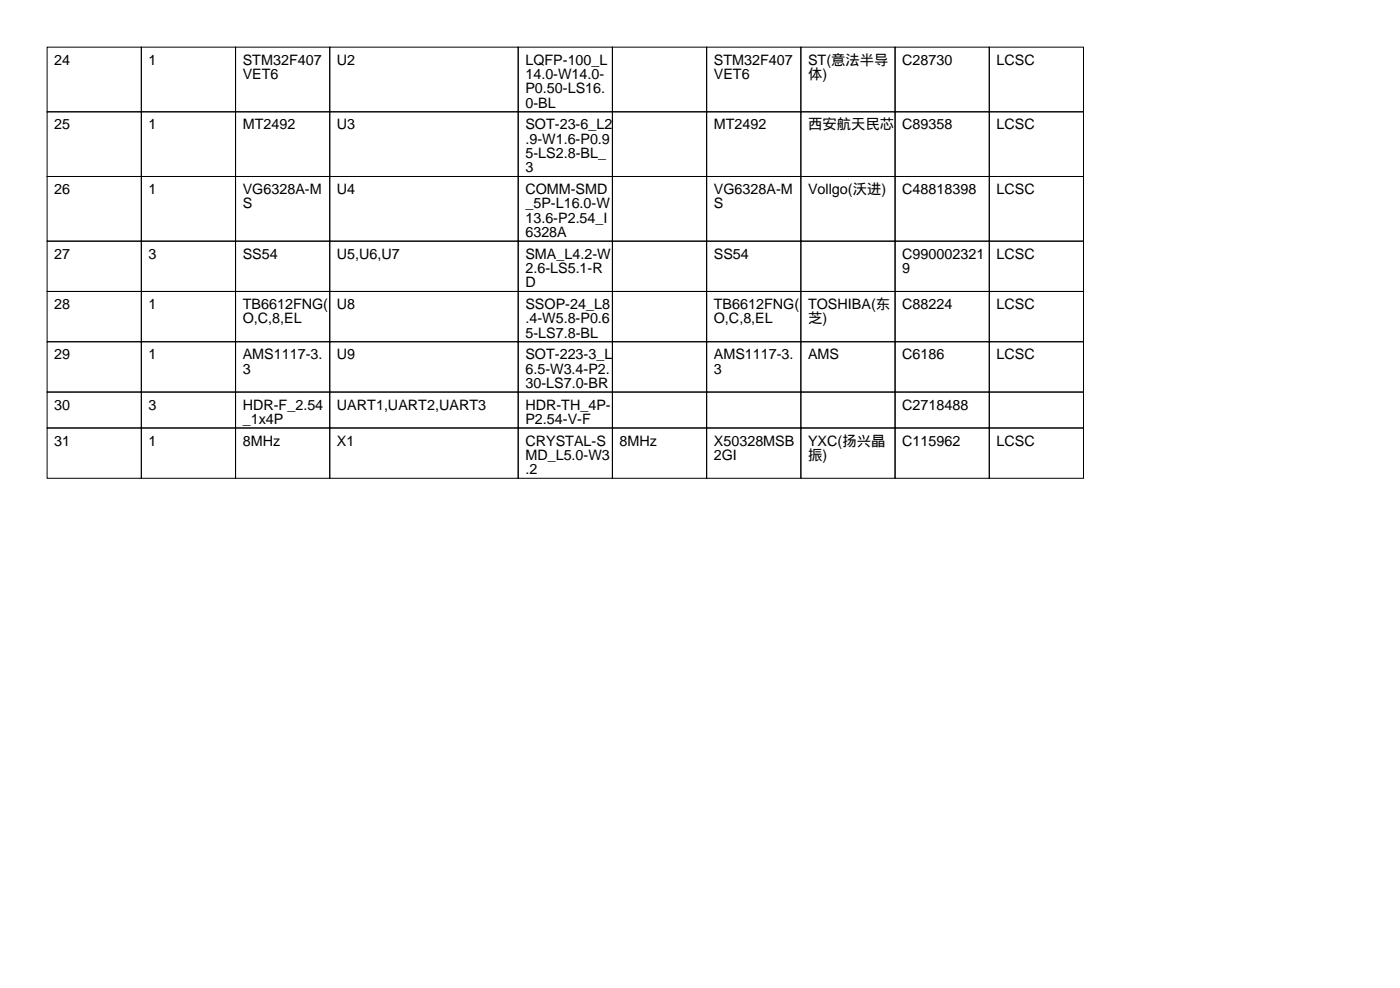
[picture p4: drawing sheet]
<svg xmlns="http://www.w3.org/2000/svg" width="297mm" height="210mm" viewBox="0 0 297 210" stroke-linecap="round" stroke-linejoin="round" font-family="sans-serif">
<defs><g id="words">
<g font-size="3">
<text x="11.5" y="13.7">24</text>
<text x="31.5" y="13.7">1</text>
<text x="51.5" y="13.7">STM32F407</text>
<text x="51.5" y="16.8">VET6</text>
<text x="71.5" y="13.7">U2</text>
<text x="111.5" y="13.7">LQFP-100_L</text>
<text x="111.5" y="16.8">14.0-W14.0-</text>
<text x="151.5" y="13.7">STM32F407</text>
<text x="151.5" y="16.8">VET6</text>
<text x="171.5" y="13.7">ST(意法半导</text>
<text x="171.5" y="16.8">体)</text>
<text x="191.5" y="13.7">C28730</text>
<text x="211.5" y="13.7">LCSC</text>
<text x="111.5" y="19.8">P0.50-LS16.</text>
<text x="111.5" y="22.9">0-BL</text>
<text x="11.5" y="27.4">25</text>
<text x="31.5" y="27.4">1</text>
<text x="51.5" y="27.4">MT2492</text>
<text x="71.5" y="27.4">U3</text>
<text x="111.5" y="27.4">SOT-23-6_L2</text>
<text x="151.5" y="27.4">MT2492</text>
<text x="171.5" y="27.4">西安航天民芯</text>
<text x="191.5" y="27.4">C89358</text>
<text x="211.5" y="27.4">LCSC</text>
<text x="111.5" y="30.5">.9-W1.6-P0.9</text>
<text x="111.5" y="33.5">5-LS2.8-BL_</text>
<text x="11.5" y="41.2">26</text>
<text x="31.5" y="41.2">1</text>
<text x="51.5" y="41.2">VG6328A-M</text>
<text x="71.5" y="41.2">U4</text>
<text x="111.5" y="36.6">3</text>
<text x="111.5" y="41.2">COMM-SMD</text>
<text x="151.5" y="41.2">VG6328A-M</text>
<text x="171.5" y="41.2">Vollgo(沃进)</text>
<text x="191.5" y="41.2">C48818398</text>
<text x="211.5" y="41.2">LCSC</text>
<text x="51.5" y="44.2">S</text>
<text x="111.5" y="44.2">_5P-L16.0-W</text>
<text x="111.5" y="47.2">13.6-P2.54_I</text>
<text x="151.5" y="44.2">S</text>
<text x="111.5" y="50.3">6328A</text>
<text x="11.5" y="54.9">27</text>
<text x="31.5" y="54.9">3</text>
<text x="51.5" y="54.9">SS54</text>
<text x="71.5" y="54.9">U5,U6,U7</text>
<text x="111.5" y="54.9">SMA_L4.2-W</text>
<text x="111.5" y="57.9">2.6-LS5.1-R</text>
<text x="151.5" y="54.9">SS54</text>
<text x="191.5" y="54.9">C990002321</text>
<text x="191.5" y="57.9">9</text>
<text x="211.5" y="54.9">LCSC</text>
<text x="11.5" y="65.5">28</text>
<text x="31.5" y="65.5">1</text>
<text x="51.5" y="65.5">TB6612FNG(</text>
<text x="71.5" y="65.5">U8</text>
<text x="111.5" y="61">D</text>
<text x="111.5" y="65.5">SSOP-24_L8</text>
<text x="151.5" y="65.5">TB6612FNG(</text>
<text x="171.5" y="65.5">TOSHIBA(东</text>
<text x="191.5" y="65.5">C88224</text>
<text x="211.5" y="65.5">LCSC</text>
<text x="51.5" y="68.6">O,C,8,EL</text>
<text x="111.5" y="68.6">.4-W5.8-P0.6</text>
<text x="111.5" y="71.6">5-LS7.8-BL</text>
<text x="151.5" y="68.6">O,C,8,EL</text>
<text x="171.5" y="68.6">芝)</text>
<text x="11.5" y="76.2">29</text>
<text x="31.5" y="76.2">1</text>
<text x="51.5" y="76.2">AMS1117-3.</text>
<text x="71.5" y="76.2">U9</text>
<text x="111.5" y="76.2">SOT-223-3_L</text>
<text x="151.5" y="76.2">AMS1117-3.</text>
<text x="171.5" y="76.2">AMS</text>
<text x="191.5" y="76.2">C6186</text>
<text x="211.5" y="76.2">LCSC</text>
<text x="51.5" y="79.3">3</text>
<text x="111.5" y="79.3">6.5-W3.4-P2.</text>
<text x="111.5" y="82.3">30-LS7.0-BR</text>
<text x="151.5" y="79.3">3</text>
<text x="11.5" y="86.9">30</text>
<text x="31.5" y="86.9">3</text>
<text x="51.5" y="86.9">HDR-F_2.54</text>
<text x="51.5" y="89.9">_1x4P</text>
<text x="71.5" y="86.9">UART1,UART2,UART3</text>
<text x="111.5" y="86.9">HDR-TH_4P-</text>
<text x="111.5" y="89.9">P2.54-V-F</text>
<text x="191.5" y="86.9">C2718488</text>
<text x="11.5" y="94.5">31</text>
<text x="31.5" y="94.5">1</text>
<text x="51.5" y="94.5">8MHz</text>
<text x="71.5" y="94.5">X1</text>
<text x="111.5" y="94.5">CRYSTAL-S</text>
<text x="131.5" y="94.5">8MHz</text>
<text x="151.5" y="94.5">X50328MSB</text>
<text x="171.5" y="94.5">YXC(扬兴晶</text>
<text x="191.5" y="94.5">C115962</text>
<text x="211.5" y="94.5">LCSC</text>
<text x="111.5" y="97.5">MD_L5.0-W3</text>
<text x="111.5" y="100.6">.2</text>
<text x="151.5" y="97.5">2GI</text>
<text x="171.5" y="97.5">振)</text>
</g>
</g></defs>
<g fill="none" stroke="#000" stroke-width=".21">
<path d="M10 10h20v13.7h-20zM30 10h20v13.7h-20zM50 10h20v13.7h-20zM70 10h40v13.7h-40zM110 10h20v13.7h-20zM130 10h20v13.7h-20zM150 10h20v13.7h-20zM170 10h20v13.7h-20zM190 10h20v13.7h-20zM210 10h20v13.7h-20zM10 23.7h20v13.7h-20zM10 37.4h20v13.7h-20z"/>
<path d="M30 23.7h20v13.7h-20zM30 37.4h20v13.7h-20zM50 23.7h20v13.7h-20zM50 37.4h20v13.7h-20zM70 23.7h40v13.7h-40zM70 37.4h40v13.7h-40zM110 23.7h20v13.7h-20zM110 37.4h20v13.7h-20zM130 23.7h20v13.7h-20zM130 37.4h20v13.7h-20zM150 23.7h20v13.7h-20zM150 37.4h20v13.7h-20z"/>
<path d="M170 23.7h20v13.7h-20zM170 37.4h20v13.7h-20zM190 23.7h20v13.7h-20zM190 37.4h20v13.7h-20zM210 23.7h20v13.7h-20zM210 37.4h20v13.7h-20zM10 51.1h20v10.7h-20zM30 51.1h20v10.7h-20zM50 51.1h20v10.7h-20zM70 51.1h40v10.7h-40zM110 51.1h20v10.7h-20zM130 51.1h20v10.7h-20z"/>
<path d="M150 51.1h20v10.7h-20zM170 51.1h20v10.7h-20zM190 51.1h20v10.7h-20zM210 51.1h20v10.7h-20zM10 61.8h20v10.7h-20zM10 72.5h20v10.7h-20zM30 61.8h20v10.7h-20zM30 72.5h20v10.7h-20zM50 61.8h20v10.7h-20zM50 72.5h20v10.7h-20zM70 61.8h40v10.7h-40zM70 72.5h40v10.7h-40z"/>
<path d="M110 61.8h20v10.7h-20zM110 72.5h20v10.7h-20zM130 61.8h20v10.7h-20zM130 72.5h20v10.7h-20zM150 61.8h20v10.7h-20zM150 72.5h20v10.7h-20zM170 61.8h20v10.7h-20zM170 72.5h20v10.7h-20zM190 61.8h20v10.7h-20zM190 72.5h20v10.7h-20zM210 61.8h20v10.7h-20zM210 72.5h20v10.7h-20z"/>
<path d="M10 83.2h20v7.6h-20zM10 90.8h20v10.6h-20zM30 83.2h20v7.6h-20zM30 90.8h20v10.6h-20zM50 83.2h20v7.6h-20zM50 90.8h20v10.6h-20zM70 83.2h40v7.6h-40zM70 90.8h40v10.6h-40zM110 83.2h20v7.6h-20zM110 90.8h20v10.6h-20zM130 83.2h20v7.6h-20zM130 90.8h20v10.6h-20z"/>
<path d="M150 83.2h20v7.6h-20zM150 90.8h20v10.6h-20zM170 83.2h20v7.6h-20zM170 90.8h20v10.6h-20zM190 83.2h20v7.6h-20zM190 90.8h20v10.6h-20zM210 83.2h20v7.6h-20zM210 90.8h20v10.6h-20z"/>
</g>
<use href="#words"/>
</svg>
